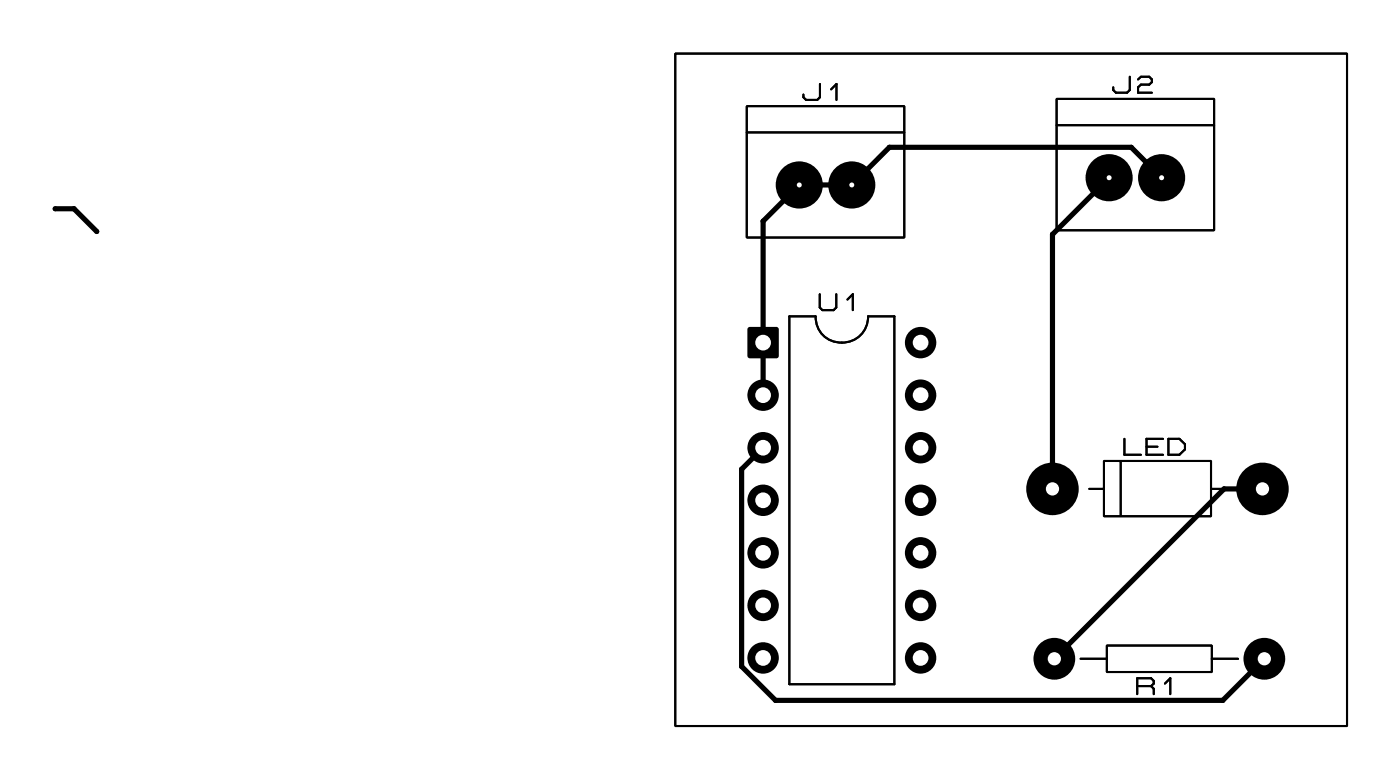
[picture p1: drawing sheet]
<svg xmlns="http://www.w3.org/2000/svg" width="68mm" height="38mm" viewBox="0 0 68 38" stroke-linecap="round" stroke-linejoin="round" font-family="sans-serif">
<g fill="#000">
<path d="M36.2 15.8h1.4l.1 1.5h-1.5z" fill-rule="evenodd"/>
<circle cx="2.7" cy="10.1" r=".12"/>
<circle cx="3.6" cy="10.1" r=".12"/>
<circle cx="4.7" cy="11.2" r=".12"/>
<circle cx="36.9" cy="19.1" r=".76"/>
<circle cx="36.9" cy="10.7" r=".12"/>
<circle cx="38.7" cy="8.9" r="1.14"/>
<circle cx="41.2" cy="8.9" r="1.14"/>
<circle cx="43" cy="7.1" r=".12"/>
<circle cx="44.5" cy="19.1" r=".76"/>
<circle cx="44.5" cy="16.6" r=".76"/>
<circle cx="50.9" cy="11.3" r=".12"/>
<circle cx="53.7" cy="8.6" r="1.14"/>
<circle cx="54.7" cy="7.1" r=".12"/>
<circle cx="56.2" cy="8.6" r="1.14"/>
<circle cx="35.9" cy="22.7" r=".12"/>
<circle cx="35.9" cy="32.2" r=".12"/>
<circle cx="36.9" cy="21.6" r=".76"/>
<circle cx="36.9" cy="24.2" r=".76"/>
<circle cx="36.9" cy="26.7" r=".76"/>
<circle cx="36.9" cy="31.8" r=".76"/>
<circle cx="36.9" cy="29.3" r=".76"/>
<circle cx="37.5" cy="33.8" r=".12"/>
<circle cx="44.5" cy="31.8" r=".76"/>
<circle cx="44.5" cy="21.6" r=".76"/>
<circle cx="44.5" cy="24.2" r=".76"/>
<circle cx="44.5" cy="29.3" r=".76"/>
<circle cx="44.5" cy="26.7" r=".76"/>
<circle cx="50.9" cy="23.6" r="1.27"/>
<circle cx="51" cy="31.8" r="1.01"/>
<circle cx="59.2" cy="33.8" r=".12"/>
<circle cx="59.2" cy="23.6" r=".12"/>
<circle cx="61.1" cy="23.6" r="1.27"/>
<circle cx="61.2" cy="31.8" r="1.01"/>
</g>
<g fill="none" stroke="#000" stroke-width=".1">
<path d="M32.7 2.6h32.5v32.5h-32.5zM36.1 5.1h7.6v6.4h-7.6zM36.1 6.4h7.6M38.2 15.3h1.3a1.27 1.27 0 0 0 1.2 1.3 1.27 1.27 0 0 0 1.3-1.3h1.3v17.8h-5.1zM39.7 14.2v.7l.1 .1h.5l.2-.1v-.7M39.7 4.1v.6l-.2 .1h-.5l-.1-.2M40.2 4.3l.3-.2v.7M41 14.5l.3-.3v.8M51.1 4.8h7.6v6.3h-7.6zM51.1 6h7.6M54.7 3.7v.6l-.2 .2h-.5l-.1-.3M55.1 3.8l.1-.1h.4l.1 .3-.1 .1h-.4l-.1 .1v.3h.6"/>
<path d="M52.3 31.8h1.2M52.7 23.6h.7M53.4 22.3h5.2v2.6h-5.2zM53.5 31.2h5.1v1.3h-5.1zM54.2 22.3v2.6M54.4 21.2v.8h.8M55 33.2h.7M55.5 21.6h.5M55.7 33.2l.1-.2-.1-.2h-.7v.7M55.7 33.2l.1 .1v.2M56.3 21.2h-.8v.8h.8M56.4 33l.2-.2v.7"/>
<path d="M56.5 21.2h.6l.2 .3v.2l-.2 .3h-.6zM58.6 23.6h.7M58.6 31.8h1.3"/>
</g>
<path d="M2.7 10.1h.9l1.1 1.1M53.7 8.6l-2.8 2.7v12.3M56.2 8.6l-1.5-1.5h-11.7l-1.8 1.8h-2.5l-1.8 1.8v8.4M36.9 21.6l-1 1.1v9.5l1.6 1.6h21.7l2-2M61.1 23.6h-1.9l-8.2 8.2" fill="none" stroke="#000" stroke-width=".25"/>
<path d="M36.3 15.9h1.2v1.3h-1.2z" fill="#000"/>
<circle cx="36.9" cy="16.6" r=".38" fill="#fff"/>
<circle cx="36.9" cy="19.1" r=".63" fill="#000"/>
<circle cx="36.9" cy="19.1" r=".38" fill="#fff"/>
<circle cx="36.9" cy="21.6" r=".63" fill="#000"/>
<circle cx="36.9" cy="21.6" r=".38" fill="#fff"/>
<circle cx="36.9" cy="24.2" r=".63" fill="#000"/>
<circle cx="36.9" cy="24.2" r=".38" fill="#fff"/>
<circle cx="36.9" cy="26.7" r=".63" fill="#000"/>
<circle cx="36.9" cy="26.7" r=".38" fill="#fff"/>
<circle cx="36.9" cy="29.3" r=".63" fill="#000"/>
<circle cx="36.9" cy="29.3" r=".38" fill="#fff"/>
<circle cx="36.9" cy="31.8" r=".63" fill="#000"/>
<circle cx="36.9" cy="31.8" r=".38" fill="#fff"/>
<circle cx="44.5" cy="31.8" r=".63" fill="#000"/>
<circle cx="44.5" cy="31.8" r=".38" fill="#fff"/>
<circle cx="44.5" cy="29.3" r=".63" fill="#000"/>
<circle cx="44.5" cy="29.3" r=".38" fill="#fff"/>
<circle cx="44.5" cy="26.7" r=".63" fill="#000"/>
<circle cx="44.5" cy="26.7" r=".38" fill="#fff"/>
<circle cx="44.5" cy="24.2" r=".63" fill="#000"/>
<circle cx="44.5" cy="24.2" r=".38" fill="#fff"/>
<circle cx="44.5" cy="21.6" r=".63" fill="#000"/>
<circle cx="44.5" cy="21.6" r=".38" fill="#fff"/>
<circle cx="44.5" cy="19.1" r=".63" fill="#000"/>
<circle cx="44.5" cy="19.1" r=".38" fill="#fff"/>
<circle cx="44.5" cy="16.6" r=".63" fill="#000"/>
<circle cx="44.5" cy="16.6" r=".38" fill="#fff"/>
<circle cx="38.7" cy="8.9" r="1.01" fill="#000"/>
<circle cx="38.7" cy="8.9" r=".12" fill="#fff"/>
<circle cx="41.2" cy="8.9" r="1.01" fill="#000"/>
<circle cx="41.2" cy="8.9" r=".12" fill="#fff"/>
<circle cx="53.7" cy="8.6" r="1.01" fill="#000"/>
<circle cx="53.7" cy="8.6" r=".12" fill="#fff"/>
<circle cx="56.2" cy="8.6" r="1.01" fill="#000"/>
<circle cx="56.2" cy="8.6" r=".12" fill="#fff"/>
<circle cx="61.1" cy="23.6" r="1.14" fill="#000"/>
<circle cx="61.1" cy="23.6" r=".32" fill="#fff"/>
<circle cx="50.9" cy="23.6" r="1.14" fill="#000"/>
<circle cx="50.9" cy="23.6" r=".32" fill="#fff"/>
<circle cx="61.2" cy="31.8" r=".89" fill="#000"/>
<circle cx="61.2" cy="31.8" r=".32" fill="#fff"/>
<circle cx="51" cy="31.8" r=".89" fill="#000"/>
<circle cx="51" cy="31.8" r=".32" fill="#fff"/>
<g fill="none" stroke="#000" stroke-width=".1">
<path d="M32.7 2.6h32.5v32.5h-32.5zM36.1 5.1h7.6v6.4h-7.6zM36.1 6.4h7.6M38.2 15.3h1.3a1.27 1.27 0 0 0 1.2 1.3 1.27 1.27 0 0 0 1.3-1.3h1.3v17.8h-5.1zM39.7 14.2v.7l.1 .1h.5l.2-.1v-.7M39.7 4.1v.6l-.2 .1h-.5l-.1-.2M40.2 4.3l.3-.2v.7M41 14.5l.3-.3v.8M51.1 4.8h7.6v6.3h-7.6zM51.1 6h7.6M54.7 3.7v.6l-.2 .2h-.5l-.1-.3M55.1 3.8l.1-.1h.4l.1 .3-.1 .1h-.4l-.1 .1v.3h.6"/>
<path d="M52.3 31.8h1.2M52.7 23.6h.7M53.4 22.3h5.2v2.6h-5.2zM53.5 31.2h5.1v1.3h-5.1zM54.2 22.3v2.6M54.4 21.2v.8h.8M55 33.2h.7M55.5 21.6h.5M55.7 33.2l.1-.2-.1-.2h-.7v.7M55.7 33.2l.1 .1v.2M56.3 21.2h-.8v.8h.8M56.4 33l.2-.2v.7"/>
<path d="M56.5 21.2h.6l.2 .3v.2l-.2 .3h-.6zM58.6 23.6h.7M58.6 31.8h1.3"/>
</g>
</svg>
